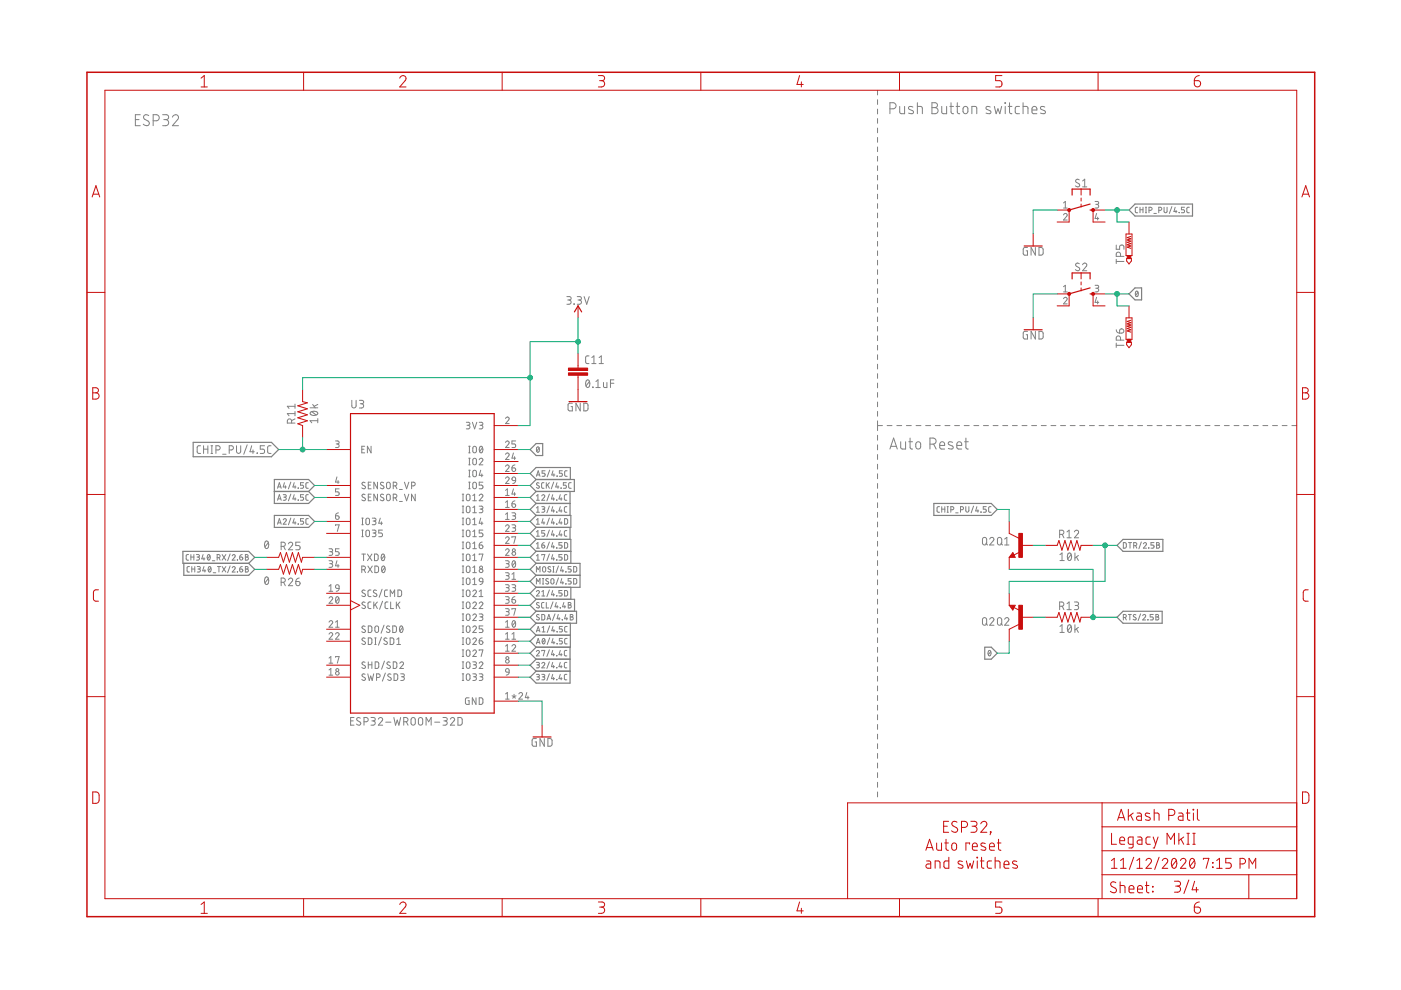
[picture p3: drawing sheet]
<svg xmlns="http://www.w3.org/2000/svg" width="297mm" height="210mm" viewBox="0 0 297 210" stroke-linecap="round" stroke-linejoin="round" font-family="sans-serif">
<g fill="none" stroke="#808080" stroke-width=".21">
<path d="M186.1 19.1v1M28.7 25.4h.8M29.7 24.3h-1v2.3h1M31.5 24.5a.58 .58 0 0 0-.8-.1 .58 .58 0 0 0 0 .9l.7 .4a.59 .59 0 0 1 .1 .9 .59 .59 0 0 1-.9-.1l-.2-.2M32.5 25.6h.6a.65 .65 0 0 0 .7-.6 .65 .65 0 0 0-.7-.7h-.6v2.3M34.5 24.3h.7a.52 .52 0 0 1 .6 .5 .52 .52 0 0 1-.6 .6h-.5M35.1 25.4a.65 .65 0 0 1 .7 .6 .65 .65 0 0 1-.7 .6h-.6M36.6 24.8a.64 .64 0 0 1 .9-.5 .64 .64 0 0 1 .2 1.1l-1.1 1.2h1.2M186.1 21.1v1M186.1 23.1v1.1M186.1 25.1v1M186.1 27.2v1"/>
<path d="M186.1 29.1v1.1M186.1 31.2v1M186.1 33.1v1.1M186.1 35.2v1M186.1 37.2v1M186.1 39.2v1M188.7 23.1h.6a.65 .65 0 0 0 .7-.7 .65 .65 0 0 0-.7-.6h-.6v2.3M190.8 22.6v1.3l.3 .2h.7v-1.5M193.5 22.7l-.7-.1-.2 .4 1 .6v.4l-.3 .1-.7-.1M194.5 22.6l.9 .1 .2 1.4M194.5 21.8v2.3M197.6 21.8h.6a.52 .52 0 0 1 .6 .5 .52 .52 0 0 1-.6 .5 .65 .65 0 0 1 .7 .7 .65 .65 0 0 1-.7 .6h-.6z"/>
<path d="M197.6 22.8h.6M199.7 22.6v1.3l.3 .2h.7v-1.5M201.4 22.6h.8M201.6 21.8v1.9l.2 .3 .4 .1M202.7 22.6h.8M203 21.8v2.1l.5 .2M204.3 22.7l.5-.1a.92 .92 0 0 1 .2 1.4l-.4 .1-.4-.3zM206.1 24.1v-1.5l.9 .1 .1 1.4M210 22.7l-.8-.1-.2 .4 1 .6v.4l-.2 .1-.7-.1M210.8 22.6l.4 1.5 .4-1 .4 1 .4-1.5M213.1 21.8l.1 .1zM213.1 22.6v1.5"/>
<path d="M213.8 22.6h.7M214 21.8l.1 2.1 .4 .2M216.2 22.6h-.7l-.3 .3 .2 1.1 .8 .1M216.9 22.6l.9 .1 .2 1.4M216.9 21.8v2.3M218.8 23.3h1a.54 .54 0 0 0-.3-.7 .54 .54 0 0 0-.7 .5l.1 .9 .9 .1M221.5 22.7l-.7-.1-.2 .4 1 .6v.4l-.3 .1-.7-.1M228.8 38.1a.42 .42 0 0 0-.6-.1 .42 .42 0 0 0-.1 .6l.6 .3a.4 .4 0 0 1 .1 .7 .4 .4 0 0 1-.6-.1l-.2-.1M229.5 38.4l.5-.4v1.6M229.5 39.6h.9M186.1 41.2v1M186.1 43.2v1"/>
<path d="M186.1 45.2v1M186.1 47.2v1M186.1 49.2v1M186.1 51.2v1M186.1 53.2v1M186.1 55.2v1M186.1 57.2v1M186.1 59.2v1M217.8 52.5h-.5l-.3 .2-.1 1 .3 .4h.6v-.9h-.2M219.5 52.5v1.6l-.9-1.6v1.6M220.3 52.5h.6l.2 .2v1.1l-.2 .3h-.6zM225.5 45.6a.38 .38 0 0 1 .5-.3 .38 .38 0 0 1 .1 .6l-.6 .8h.8"/>
<path d="M225.5 43l.4-.3v1.4M225.5 44.1h.8M228.8 55.9l-.2-.1a.38 .38 0 0 0-.5 .1 .38 .38 0 0 0 .1 .6l.5 .2a.4 .4 0 0 1 .1 .6 .4 .4 0 0 1-.6 0l-.2-.1M229.5 56.1a.44 .44 0 0 1 .7-.3 .44 .44 0 0 1 .1 .7l-.8 .9h.9M232.2 42.7h.6l.1 .2-.1 .4h-.5M232.5 45.3l-.3 1h.8M232.6 43.3a.39 .39 0 0 1 .4 .4 .39 .39 0 0 1-.4 .4h-.4M232.7 46v.7M236.7 52v.9h.7v-.6a.46 .46 0 0 1 .4-.3 .46 .46 0 0 1 .5 .3v.6M236.7 55.4h1.6M236.7 55v.9M237.6 54.4v-.5a.46 .46 0 0 0-.5-.5 .46 .46 0 0 0-.4 .5v.5h1.6"/>
<path d="M241.2 43.9l-.4 .1-.1 .2 .1 .8 .4 .1M241.7 43.9v1.2M241.7 44.5h.6M242.3 43.9v1.2M242.8 45.1h.3M242.8 43.9h.3M243 43.9v1.2M243.6 44.6l.6-.1v-.4l-.6-.2v1.2M244.6 45.3h.6M245.7 44.6l.6-.1v-.4l-.6-.2v1.2M246.8 43.9v1l.3 .2 .3-.2v-1M248.5 43.8l-.6 1.5"/>
<path d="M249.2 43.9l-.3 1h.6M249.3 44.6v.5M250 45.1h.1M251.1 43.9h-.6v.6h.4a.32 .32 0 0 1 .2 .3 .32 .32 0 0 1-.2 .3h-.4M252.2 43.9l-.4 .1-.2 .2 .1 .8 .5 .1M120.2 62.9h.5a.36 .36 0 0 1 .4 .3 .36 .36 0 0 1-.4 .4h-.3M120.6 63.6a.46 .46 0 0 1 .5 .5 .46 .46 0 0 1-.5 .4h-.4M121.7 64.4l.1 .1zM122.4 62.9h.5a.36 .36 0 0 1 .4 .3 .36 .36 0 0 1-.4 .4h-.3M122.8 63.6a.46 .46 0 0 1 .5 .5 .46 .46 0 0 1-.5 .4h-.4M123.8 62.9l.6 1.6 .5-1.6M124.9 75.5h-.5l-.2 .3v1.1l.2 .2h.5"/>
<path d="M125.5 77.1h.9M125.5 75.8l.4-.3v1.6M127 77.1h.9M127 75.8l.5-.3v1.6M186.1 61.2v1M186.1 63.2v1M186.1 65.2v1M186.1 67.2v1M186.1 69.2v1M186.1 71.2v1M186.1 73.2v1M186.1 75.2v1"/>
<path d="M186.1 77.2v1M186.1 79.2v1M217.8 70.3h-.6l-.2 .2-.1 1 .3 .4h.6v-.9h-.2M219.5 70.3v1.6l-.9-1.6v1.6M220.3 70.3h.6l.2 .2v1.1l-.2 .2-.6 .1zM225.5 63.3a.38 .38 0 0 1 .5-.2 .38 .38 0 0 1 .1 .5l-.6 .8h.8M225.5 60.8l.4-.3v1.4M225.5 61.9h.8M232.2 60.5h.6l.1 .2-.1 .4h-.5M232.5 63l-.3 1.1h.8M232.6 61.1a.39 .39 0 0 1 .4 .4 .39 .39 0 0 1-.4 .4h-.4M232.7 63.8v.6"/>
<path d="M236.7 69.9l.3 .6 .4 .1M236.7 72.7v1M236.7 73.2h1.6M237.5 69.8a.46 .46 0 0 1 .7 .2 .46 .46 0 0 1-.4 .6h-.4zM237.6 72.1v-.4a.46 .46 0 0 0-.5-.5 .46 .46 0 0 0-.4 .5v.4h1.6M240.9 61.8v-.1a.58 .58 0 0 1 .4 .6 .58 .58 0 0 1-.4 .6l-.2-.6zM241.3 62l-.5 .6M42.5 94.5h-.5l-.2 .4v1l.2 .2h.5M43.2 95.2h.9M43.2 94.5v1.6M44.1 94.5v1.6M44.7 96.1h.4"/>
<path d="M44.7 94.5h.4M44.9 94.5v1.6M45.8 95.4h.4a.44 .44 0 0 0 .5-.4 .44 .44 0 0 0-.5-.5h-.4v1.6M47.2 96.3h.7M48.6 95.4h.4a.44 .44 0 0 0 .5-.4 .44 .44 0 0 0-.5-.5h-.4v1.6M50.1 94.5v1.2a.44 .44 0 0 0 .5 .4 .44 .44 0 0 0 .4-.4v-1.2M52.4 94.3l-.7 2M53.4 94.5l-.4 1.3h.9M53.6 95.4v.7M54.5 96l.1 .1zM56.1 94.5h-.9v.7h.5a.46 .46 0 0 1 .4 .5 .46 .46 0 0 1-.4 .4h-.5M57.5 94.5h-.5l-.3 .4 .1 1 .3 .2h.4"/>
<path d="M61.8 89.7v-.4a.46 .46 0 0 0-.4-.5 .46 .46 0 0 0-.5 .5v.4h1.6M62.5 88.8l-.7 .4M62.5 87.7h-1.6l.4 .5M62.5 85.7v.9M62.5 87.2v1M62.5 86.1h-1.6l.4 .5M65.7 86.5h1.7M65.8 87.4a1.04 1.04 0 0 1 1.6 .2 .95 .95 0 0 1-1.7 0zM66.1 87.3l.9 .7M66.3 85.7l.5 .8M67.4 89.2h-1.7l.4 .4M67.4 88.8v.8"/>
<path d="M67.4 85.7l-.8 .4M71.1 93.5h.6l.2 .2-.2 .4h-.4M71.5 94.1a.38 .38 0 0 1 .4 .4 .38 .38 0 0 1-.4 .4h-.4M74.6 84.9v1.2a.46 .46 0 0 0 .4 .4 .46 .46 0 0 0 .5-.4v-1.2M76.2 84.9h.6a.36 .36 0 0 1 .3 .3 .36 .36 0 0 1-.3 .4h-.4M76.6 85.6a.46 .46 0 0 1 .5 .5 .46 .46 0 0 1-.5 .4h-.4M76.7 95.2h.5M77.3 94.6h-.6v1.4h.6M78.7 94.6v1.4l-.8-1.4v1.4M98.9 89.5l.6 .1 .1 .2-.1 .3-.5 .1M99.3 90.2a.38 .38 0 0 1 .4 .4 .38 .38 0 0 1-.4 .3h-.4M99.4 94.6h.3"/>
<path d="M99.4 96h.3M99.4 98.6h.3M99.4 97.2h.3M99.4 99.7h.3M99.5 94.6v1.4M99.5 97.2v1.4M99.5 99.7v1.4M100.2 89.5l.4 1.4 .5-1.4M100.4 97.3l.2-.1 .4 .2v.8a.38 .38 0 0 1-.4 .4 .38 .38 0 0 1-.4-.4zM100.4 94.7l.2-.1 .3 .1 .1 .9a.38 .38 0 0 1-.4 .4 .38 .38 0 0 1-.4-.4zM100.4 99.8h.5l.1 .9a.38 .38 0 0 1-.4 .4 .38 .38 0 0 1-.4-.4zM101.6 89.5l.6 .1 .2 .2-.2 .3-.4 .1"/>
<path d="M101.6 97.5a.38 .38 0 0 1 .5-.3 .38 .38 0 0 1 .2 .6l-.7 .8h.8M101.8 94.7l.1-.1a.74 .74 0 0 1 .5 .7 .74 .74 0 0 1-.4 .7 .87 .87 0 0 1-.2-1.3zM101.9 99.7l-.3 1.1h.8M102 90.2a.38 .38 0 0 1 .4 .4 .38 .38 0 0 1-.4 .3h-.4M102.3 94.9l-.6 .8M107.2 88.7a.38 .38 0 0 1 .5-.2 .38 .38 0 0 1 .1 .5l-.6 .8h.7M107.2 96.4a.38 .38 0 0 1 .5-.3 .38 .38 0 0 1 .1 .6l-.6 .7h.7M107.2 93.8a.38 .38 0 0 1 .5-.3 .38 .38 0 0 1 .1 .6l-.6 .8h.7M107.2 98.9a.38 .38 0 0 1 .5-.3 .38 .38 0 0 1 .1 .6l-.6 .8h.7M108.5 99.2h.5a.39 .39 0 0 1 .3 .4 .39 .39 0 0 1-.4 .4 .39 .39 0 0 1-.4-.4zM108.9 96l-.4 1.1h.8M109.1 96.8v.6"/>
<path d="M109.2 98.6l-.4 .1-.3 .5M109.3 93.5h-.8v.6h.5a.39 .39 0 0 1 .3 .4 .39 .39 0 0 1-.3 .4h-.5M113.9 94.8l.1-.1a.63 .63 0 0 1 .4 .6 .63 .63 0 0 1-.5 .6l-.2-.6zM114.3 95l-.5 .7M115.6 99.8h-.7v.5h.4a.34 .34 0 0 1 .3 .4 .34 .34 0 0 1-.3 .3h-.4M116.5 99.7l-.5 1.4M117.2 99.8l-.2 .9h.6M119.2 99.8h-.6v.5h.4a.34 .34 0 0 1 .2 .4 .34 .34 0 0 1-.2 .3h-.4M120.2 99.8h-.3l-.2 .3v.7l.5 .2M121.3 85.5h-.6l-.2 .2v1.3l.8 .1v-.9h-.2M123 85.5v1.6l-.9-1.6v1.6M123.8 85.5h.6l.3 .3v1l-.3 .3h-.6z"/>
<path d="M124.4 80.6l.2-.1a.97 .97 0 0 1 0 1.7 1 1 0 0 1-.2-1.6zM125 80.9l-.8 .9M125.7 82.1l.1 .1zM126.3 82.2h1M126.3 80.9l.5-.4v1.7M128 81.1v.9l.2 .2h.5v-1.1M129.4 81.3h.8M130.2 80.5h-.8v1.7M186.1 81.2v1M186.1 83.2v1M186.1 85.2v1M186.1 87.2v1"/>
<path d="M186.1 89.2v2.1M186.1 92.3v1M186.1 94.3v1.1M186.1 96.4v1M186.1 98.4v1.1M186.1 90.2h1M188.1 90.2h1M188.7 95.2l.8-2.3 .7 2.3M188.9 94.6h1.2M190.1 90.2h1.1M191 93.7v1.3l.3 .2h.7v-1.5M192.2 90.2h1"/>
<path d="M192.7 93.7h.8M193 92.9v2.1l.5 .2M194.2 90.2h1.1M194.3 93.9l.5-.2a.92 .92 0 0 1 .1 1.4l-.3 .1-.3-.2-.1-.3zM196.3 90.2h1M197.2 94.2h.6a.65 .65 0 0 0 .7-.7 .65 .65 0 0 0-.7-.6h-.6v2.3M198 94.2l.5 1M198.3 90.2h1M199.2 94.4h1.1a.55 .55 0 0 0-.4-.7 .55 .55 0 0 0-.7 .5l.2 .9 .9 .1M200.3 90.2h1.1M202 93.8l-.8-.1-.2 .4 1 .6v.4l-.2 .1-.7-.1M202.4 90.2h1"/>
<path d="M202.9 94.4h1a.55 .55 0 0 0-.4-.7 .55 .55 0 0 0-.6 .5l.1 .9 .9 .1M204.4 90.2h1.1M204.5 93.7h.8M204.8 92.9v2.1l.5 .2M206.5 90.2h1M208.5 90.2h1.1M210.6 90.2h1M212.6 90.2h1.1M214.7 90.2h1M216.7 90.2h1M218.7 90.2h1.1M220.8 90.2h1"/>
<path d="M222.8 90.2h1.1M224.9 90.2h1M226.9 90.2h1M228.9 90.2h1.1M231 90.2h1M233 90.2h1.1M235.1 90.2h1M237.1 90.2h1.1M239.2 90.2h1M241.2 90.2h1.1M243.2 90.2h1.1M245.3 90.2h1"/>
<path d="M247.3 90.2h1.1M249.4 90.2h1M251.4 90.2h1.1M253.5 90.2h1M255.5 90.2h1M257.6 90.2h1M259.6 90.2h1M261.6 90.2h1.1M263.7 90.2h1M265.7 90.2h1.1M267.8 90.2h1M269.8 90.2h1"/>
<path d="M271.8 90.2h1.1M273.9 90.2h1M40 117.6h-.4l-.1 .3v.8l.5 .1M40.5 118.1h.6M40.5 117.6v1.2M41.1 117.6v1.2M41.6 117.6h.4l.3 .2-.2 .3h-.3M42 118.1l.3 .3-.1 .2-.6 .2M43.1 117.6l-.3 .9h.6M43.2 118.2v.6M44.1 117.7l.1-.1a.6 .6 0 0 1 .4 .6 .6 .6 0 0 1-.4 .5l-.3-.5zM44.5 117.9l-.5 .6"/>
<path d="M45 118.9h.6M46 118.2l.6-.1v-.4l-.6-.1v1.2M46.4 118.2l.3 .6M47.1 117.6l.8 1.2M47.9 117.6l-.8 1.2M48.8 117.5l-.5 1.4M48.8 120l-.5 1.4M49.2 117.9a.32 .32 0 0 1 .5-.3 .32 .32 0 0 1 .1 .5l-.6 .7h.7M50.3 118.8h.1M50.8 118.1h.4a.33 .33 0 0 1 .3 .4 .33 .33 0 0 1-.4 .3 .33 .33 0 0 1-.3-.4zM51.4 117.6a.51 .51 0 0 0-.6 .5M52 117.6l.6 .1v.3l-.3 .1 .4 .3-.2 .3-.5 .1z"/>
<path d="M52 118.1h.3M56.3 114.8l.2-.1a.95 .95 0 0 1 0 1.6 1 1 0 0 1-.2-1.5zM56.9 115.1l-.7 .9M58.8 103.5l.4-1.2 .4 1.2M58.8 106.1l.4-1.2 .4 1.2M58.8 111.1l.4-1.1 .4 1.1M58.9 103.2h.6M58.9 105.8h.6M58.9 110.8h.6M59.6 115.8h.4a.44 .44 0 0 0 .5-.4 .44 .44 0 0 0-.5-.4h-.4v1.6M60 104.9h.5l.2 .2-.1 .3h-.4M60 110.2a.32 .32 0 0 1 .5-.2 .32 .32 0 0 1 .1 .5l-.6 .6h.7"/>
<path d="M60.1 115.8l.4 .8M60.3 102.3l-.3 1h.7M60.4 105.4l.2 .1 .1 .3-.2 .2-.5 .1M60.5 103v.5M61.2 115.3a.44 .44 0 0 1 .6-.3 .44 .44 0 0 1 .1 .7l-.7 .9h.9M61.7 102.2l-.5 1.5M61.7 104.8l-.5 1.4M61.7 109.8l-.5 1.5M62.4 102.3l-.3 1h.7M62.4 104.9l-.3 .9h.7M62.4 110l-.3 .9h.7M62.6 103v.5"/>
<path d="M62.6 105.5v.6M62.6 110.6v.5M63.2 103.5h.1M63.2 106h.1M63.2 111.1h.1M63.6 115h-.9v.7h.6a.45 .45 0 0 1 .3 .4 .45 .45 0 0 1-.3 .5h-.6M64.4 102.3h-.7v.6h.4a.33 .33 0 0 1 .3 .3 .33 .33 0 0 1-.3 .3h-.4M64.4 104.9h-.7v.5h.4a.33 .33 0 0 1 .3 .3 .33 .33 0 0 1-.3 .4h-.4M64.4 110h-.7v.5h.4a.33 .33 0 0 1 .3 .3 .33 .33 0 0 1-.3 .3h-.4M65.4 102.3l-.4 .1-.1 .2v.8l.5 .1M65.4 104.9h-.4l-.1 .3v.8l.5 .1M65.4 110h-.4l-.1 .2v.9h.5"/>
<path d="M69.8 118.9h.4l.3 .2-.1 .4h-.5M69.8 116.4h.6l.1 .2-.1 .3-.5 .1M70.1 119.5a.39 .39 0 0 1 .4 .4 .39 .39 0 0 1-.4 .4h-.3M70.1 117a.39 .39 0 0 1 .4 .4 .39 .39 0 0 1-.4 .4h-.3M71.1 109.4h.5a.39 .39 0 0 1 .3 .4 .39 .39 0 0 1-.4 .3 .39 .39 0 0 1-.4-.4zM71.1 111.4v-.1h.8l-.4 1.4M71.4 101.1l-.3 1.1h.8M71.4 118.9l-.3 1.1h.8M71.7 101.9v.6M71.7 119.7v.6M71.8 108.7l-.6 .3-.1 .4M71.9 103.7h-.8v.6h.5a.39 .39 0 0 1 .3 .4 .39 .39 0 0 1-.3 .4h-.5"/>
<path d="M71.9 116.4h-.8v.6h.5a.4 .4 0 0 1 .3 .4 .4 .4 0 0 1-.3 .4h-.5M76.7 111.3h.3M76.7 109.9h.3M76.7 113.8h.3M76.7 112.4h.3M76.7 117.5h.8M76.9 109.9v1.4M76.9 112.4v1.4M77.1 117.5v1.4M77.4 102.4l-.5-.1-.1 .3 .1 .2 .4 .3a.32 .32 0 0 1 .1 .4 .32 .32 0 0 1-.4 .1l-.3-.2M77.4 104.9l-.2-.1a.33 .33 0 0 0-.4 .1 .33 .33 0 0 0 .1 .5l.4 .2a.32 .32 0 0 1 .1 .4 .32 .32 0 0 1-.4 .2l-.3-.2M77.7 110h.5l.1 .9a.38 .38 0 0 1-.3 .4 .38 .38 0 0 1-.4-.4z"/>
<path d="M77.7 112.5h.5l.1 .9a.38 .38 0 0 1-.3 .4 .38 .38 0 0 1-.4-.4zM77.9 117.5l.9 1.4M78.1 102.8h.4M78.1 105.4h.4M78.7 102.2h-.6v1.4h.6M78.7 104.8h-.6v1.4h.6M78.8 117.5l-.9 1.4M78.9 109.9h.6l.2 .2-.2 .3-.4 .1M78.9 112.4h.6l.2 .2-.2 .4h-.4M79.3 110.5a.39 .39 0 0 1 .4 .4 .39 .39 0 0 1-.4 .4h-.4M79.3 113a.39 .39 0 0 1 .4 .4 .39 .39 0 0 1-.4 .4h-.4M79.4 117.5h.5l.2 .2 .1 .8-.3 .4h-.5z"/>
<path d="M80 102.2v1.4l-.7-1.4v1.4M80 104.8v1.4l-.7-1.4v1.4M80.6 109.9l-.3 1h.8M80.9 110.6v.7M81 117.6l.1-.1a.71 .71 0 0 1 .5 .7 .71 .71 0 0 1-.5 .7l-.3-.7zM81.1 112.4h-.8v.6h.5a.4 .4 0 0 1 .3 .4 .4 .4 0 0 1-.3 .4h-.5M81.3 102.4l-.4-.1-.2 .3 .6 .5a.35 .35 0 0 1 0 .5 .35 .35 0 0 1-.5-.1l-.2-.1M81.3 104.9l-.4-.1-.2 .3 .6 .5a.35 .35 0 0 1 0 .5 .35 .35 0 0 1-.5 0l-.2-.1M81.5 117.8l-.6 .8M82.1 102.3h.5l.1 1a.39 .39 0 0 1-.4 .3 .39 .39 0 0 1-.3-.3zM82.1 104.9h.5l.1 .9a.39 .39 0 0 1-.4 .4 .39 .39 0 0 1-.3-.4zM83.4 103h.4a.39 .39 0 0 0 .4-.4 .39 .39 0 0 0-.4-.4h-.4v1.4"/>
<path d="M83.4 105.6h.4a.39 .39 0 0 0 .4-.4 .39 .39 0 0 0-.4-.4h-.4v1.4M83.8 103l.4 .6M83.8 105.6l.4 .6M84.7 103.8h.6M84.7 106.3h.6M85.7 102.2l.5 1.4 .5-1.4M85.7 104.8l.5 1.4 .5-1.4M87.3 103h.4a.39 .39 0 0 0 .3-.4 .39 .39 0 0 0-.3-.4h-.4v1.4M88 104.8v1.4l-.8-1.4v1.4M98 106.2h.3M98 104.8h.3M98 111.3h.3"/>
<path d="M98 109.9h.3M98 113.8h.3M98 112.4h.3M98 108.7h.3M98 107.3h.3M98 116.3h.3M98 114.9h.3M98 118.9h.3M98 117.5h.3M98.2 104.8v1.4M98.2 107.3v1.4M98.2 109.9v1.4"/>
<path d="M98.2 112.4v1.4M98.2 114.9v1.4M98.2 117.5v1.4M99 110h.5l.2 .9a.39 .39 0 0 1-.4 .4 .39 .39 0 0 1-.4-.4zM99 104.9h.5l.2 .9a.39 .39 0 0 1-.4 .4 .39 .39 0 0 1-.4-.4zM99 107.4h.5l.2 .9a.39 .39 0 0 1-.4 .4 .39 .39 0 0 1-.4-.4zM99 112.5h.5l.2 .9a.39 .39 0 0 1-.4 .4 .39 .39 0 0 1-.4-.4zM99 115h.5l.2 1a.39 .39 0 0 1-.4 .3 .39 .39 0 0 1-.4-.3zM99 117.6h.5l.2 .9a.39 .39 0 0 1-.4 .4 .39 .39 0 0 1-.4-.4zM99.4 103.6h.3M99.4 102.2h.3M99.4 101.1h.3"/>
<path d="M99.5 102.2v1.4M100.2 106.2h.8M100.2 111.3h.8M100.2 113.8h.8M100.2 110.2l.4-.3v1.4M100.2 105.1l.4-.3v1.4M100.2 107.6l.4-.3v1.4M100.2 112.7l.4-.3v1.4M100.2 115.3l.4-.4v1.4M100.2 117.8l.4-.3v1.4M100.2 108.7h.8M100.2 116.3h.8"/>
<path d="M100.2 118.9h.8M100.4 102.3h.5l.1 1a.38 .38 0 0 1-.4 .3 .38 .38 0 0 1-.4-.3zM101.6 105.1a.38 .38 0 0 1 .5-.3 .38 .38 0 0 1 .2 .6l-.7 .8h.8M101.6 107.3h.6l.2 .2-.2 .4h-.4M101.6 115.5h.5a.4 .4 0 0 1 .3 .5 .4 .4 0 0 1-.4 .3 .4 .4 0 0 1-.4-.3zM101.6 117.6v-.1h.8l-.4 1.4M101.9 109.9l-.3 1h.8M102 107.9a.39 .39 0 0 1 .4 .4 .39 .39 0 0 1-.4 .4h-.4M102.2 100.5v.6M102.2 110.6v.7M102.2 114.9l-.3 .2-.3 .4M102.4 112.4h-.8v.6h.5a.4 .4 0 0 1 .3 .4 .4 .4 0 0 1-.3 .4h-.5"/>
<path d="M102.4 102.2h-.8v.6h.5a.4 .4 0 0 1 .3 .4 .4 .4 0 0 1-.3 .4h-.5M107.2 111.6a.38 .38 0 0 1 .5-.3 .38 .38 0 0 1 .1 .6l-.6 .8h.7M107.2 114.1a.38 .38 0 0 1 .5-.3 .38 .38 0 0 1 .1 .6l-.6 .8h.7M107.2 116.7a.38 .38 0 0 1 .5-.3 .38 .38 0 0 1 .1 .6l-.6 .8h.7M107.2 101.4a.38 .38 0 0 1 .5-.2 .38 .38 0 0 1 .1 .5l-.6 .8h.7M107.2 118.9h.5l.2 .2-.1 .4h-.5M107.2 104l.4-.3v1.4M107.2 106.5l.4-.3v1.4M107.2 109.1l.4-.4v1.4M107.2 105.1h.7M107.2 110.1h.7M107.2 107.6h.7"/>
<path d="M107.6 119.5a.39 .39 0 0 1 .4 .4 .39 .39 0 0 1-.4 .4h-.4M108.5 108.7l.7 .1 .1 .2-.1 .3-.5 .1M108.5 106.8h.5a.39 .39 0 0 1 .3 .5 .39 .39 0 0 1-.4 .3 .39 .39 0 0 1-.4-.4zM108.5 111.3h.7l.1 .2-.1 .4h-.5M108.5 114v-.2h.8l-.4 1.4M108.7 101.2l.2-.1 .3 .1 .1 .7-.7-.1-.1-.3zM108.7 119l.2-.1a.83 .83 0 0 1 0 1.4 .88 .88 0 0 1-.2-1.3zM108.9 103.7l-.4 1.1h.8M108.9 109.4a.38 .38 0 0 1 .4 .3 .38 .38 0 0 1-.4 .4h-.4M108.9 111.9a.38 .38 0 0 1 .4 .4 .38 .38 0 0 1-.4 .4h-.4M109.1 104.4v.7M109.2 106.2l-.4 .1-.3 .5"/>
<path d="M109.2 119.2l-.6 .8M109.3 101.9l-.2 .5-.4 .1M113.7 108.6h.7M113.7 116.2h.7M113.7 106.1h.7M113.7 111.1h.7M113.7 101l.4-1.2 .4 1.2M113.7 105.2l.3-.3v1.2M113.7 107.7l.3-.3v1.2M113.7 110.2l.3-.2v1.1M113.7 112.8l.3-.3v1.2M113.7 115.3l.3-.3v1.2"/>
<path d="M113.7 117.9l.3-.3v1.2M113.7 113.7h.7M113.7 118.8h.7M113.8 100.7h.6M114.3 102.4h-.4l-.2 .2 .5 .4a.29 .29 0 0 1 .1 .5 .29 .29 0 0 1-.5-.1h-.1M114.9 105.2a.32 .32 0 0 1 .4-.3 .32 .32 0 0 1 .1 .5l-.5 .7h.6M114.9 107.4h.4l.2 .2-.1 .3h-.4M114.9 115.6h.4a.32 .32 0 0 1 .2 .3 .32 .32 0 0 1-.3 .3 .32 .32 0 0 1-.3-.3zM114.9 117.7v-.1h.6l-.3 1.2M115.1 110l-.2 .9h.6M115.2 107.9l.2 .2 .1 .3-.2 .2h-.4M115.3 110.6v.5"/>
<path d="M115.3 102.3l-.3 .1-.2 .2 .1 .8 .4 .1M115.4 115l-.4 .2-.1 .4M115.5 112.5h-.6v.5h.4a.34 .34 0 0 1 .2 .4 .34 .34 0 0 1-.2 .3h-.4M115.8 102.3v1.2M116.1 102.8l.4 .7M116.5 102.3l-.7 .8M116.5 104.8l-.5 1.4M116.5 107.3l-.5 1.4M116.5 109.8l-.5 1.5M116.5 112.4l-.5 1.4M116.5 114.9l-.5 1.5M116.5 117.5l-.5 1.4"/>
<path d="M117.2 107.4l-.3 .9h.7M117.2 104.9l-.3 .9h.7M117.2 110l-.3 .9h.7M117.2 112.5l-.3 .9h.7M117.2 115l-.3 1h.7M117.2 117.6l-.3 .9h.7M117.4 105.5v.6M117.4 108.1v.5M117.4 110.6v.5M117.4 113.2v.5M117.4 115.7v.5M117.4 118.2v.6"/>
<path d="M117.4 102.2l-.5 1.5M117.4 100.5v.5M118 108.6h.1M118 116.1l.1 .1zM118 106.1h.1M118 111.1h.1M118 113.6l.1 .1zM118 118.7l.1 .1zM118.1 102.3l-.3 1h.7M118.1 101h.1M118.3 103v.5M118.4 120l-.5 1.4"/>
<path d="M118.8 107.4l-.3 .9h.7M118.8 104.9l-.3 .9h.7M118.8 110l-.3 .9h.7M118.8 112.5l-.3 .9h.7M118.9 103.5h.1M119 105.5v.6M119 108.1v.5M119 110.6v.5M119 113.2v.5M119.2 115h-.7v.6h.4a.34 .34 0 0 1 .3 .3 .34 .34 0 0 1-.3 .3h-.4M119.2 117.6h-.7v.5h.4a.34 .34 0 0 1 .3 .3 .34 .34 0 0 1-.3 .4h-.4M119.7 110h.3l.3 .2v.7l-.3 .2h-.3z"/>
<path d="M119.7 115h.3l.3 .3v.7l-.3 .2h-.3zM119.7 117.6h.4l.2 .2v.8l-.3 .2h-.3zM120.1 102.3h-.7v.6h.4a.34 .34 0 0 1 .3 .3 .34 .34 0 0 1-.3 .3h-.4M120.2 104.9h-.4l-.1 .3v.7l.5 .2M120.2 107.4h-.4l-.1 .3v.7l.5 .2M120.2 112.5h-.4l-.1 .3v.7l.5 .2M121.1 102.3l-.4 .1-.1 .2v.8l.5 .1M186.1 100.5v1M186.1 102.5v1M186.1 104.5v1.1M186.1 106.6v1M186.1 108.6v1.1"/>
<path d="M186.1 110.7v1M186.1 112.7v1.1M186.1 114.8v1M186.1 116.8v1.1M186.1 118.9v1M199.2 107.4l-.4 .1-.1 .2v.7l.5 .2M199.7 107.4v1.2M199.7 107.9h.6M200.3 107.4v1.2M200.8 108.6h.3M200.8 107.4h.3M200.9 107.4v1.2"/>
<path d="M201.6 108.1h.5l.1-.3v-.3l-.6-.1v1.2M202.6 108.7h.5M203.6 108.1h.5l.2-.3-.1-.3-.6-.1v1.2M204.8 107.4v.9l.2 .3 .4-.2v-1M206.4 107.3l-.5 1.4M207.1 107.4l-.2 .9h.6M207.3 108.1v.5M208 108.6h.1M208.4 114.1l.3-.2 .4 .2 .1 1a.44 .44 0 0 1-.5 .4 .44 .44 0 0 1-.4-.4zM209 115.2l.4 .3M209.1 107.4h-.6v.5h.4a.34 .34 0 0 1 .2 .4 .34 .34 0 0 1-.2 .3h-.4M209.8 114.3a.44 .44 0 0 1 .7-.4 .44 .44 0 0 1 .1 .8l-.8 .8h.9"/>
<path d="M210.1 107.4l-.4 .1-.1 .2v.7l.5 .2M211.6 114.1l.3-.2 .3 .2 .2 1a.46 .46 0 0 1-.5 .4 .46 .46 0 0 1-.4-.4zM212.2 115.2l.4 .3M213 115.5h.9M213 114.3l.5-.4v1.6M224.7 113.3h.4a.44 .44 0 0 0 .5-.4 .44 .44 0 0 0-.5-.5h-.4v1.6M224.7 117.6l.5-.4v1.7M224.7 118.9h.9M225.2 113.3l.4 .7M226.2 112.8l.5-.4v1.6M226.2 114h.9M226.5 117.3l.2-.1a.93 .93 0 0 1 0 1.7 1.02 1.02 0 0 1-.2-1.6z"/>
<path d="M227.1 117.6l-.7 .9M227.8 112.8a.44 .44 0 0 1 .6-.4 .44 .44 0 0 1 .2 .7l-.8 .9h.9M227.9 117.2v1.7M228.2 118.1l.4 .8M228.6 117.8l-.7 .5M238.2 115l.6 .3v.7l-.3 .2h-.3zM239.3 115h.6M239.6 115v1.2M240.4 115.7l.6-.1v-.4l-.6-.2v1.2M240.8 115.7l.2 .5M242 114.9l-.5 1.5M242.4 115.3a.32 .32 0 0 1 .5-.2 .32 .32 0 0 1 .1 .5l-.6 .6h.7"/>
<path d="M243.6 116.1h.1M244.7 115h-.7v.6h.4a.34 .34 0 0 1 .3 .3 .34 .34 0 0 1-.3 .3h-.4M245.2 115h.4l.2 .3-.2 .3 .3 .2-.2 .4h-.5zM245.2 115.6h.4M40.2 120.1l-.4 .1-.1 .2v.8l.5 .1M40.7 120.6h.6M40.7 120.1v1.2M41.3 120.1v1.2M41.8 120.1h.5l.2 .2-.2 .3h-.3M42.2 120.6l.3 .3-.1 .3-.6 .1M43.2 120.1l-.2 .9h.6M43.4 120.8v.5"/>
<path d="M44.3 120.2v-.1a.6 .6 0 0 1 .5 .6 .6 .6 0 0 1-.5 .6l-.2-.6zM44.7 120.4l-.5 .6M45.2 121.4h.5M46.1 120.1h.7M46.4 120.1v1.2M47.1 120.1l.8 1.2M47.9 120.1l-.8 1.2M49.2 120.4a.32 .32 0 0 1 .5-.3 .32 .32 0 0 1 .1 .5l-.6 .7h.7M50.3 121.3h.1M50.8 120.6h.4a.33 .33 0 0 1 .3 .4 .33 .33 0 0 1-.4 .3 .33 .33 0 0 1-.3-.3zM51.4 120.1a.51 .51 0 0 0-.6 .5M52 120.1l.6 .1v.3l-.3 .1 .4 .3-.2 .4h-.5z"/>
<path d="M52 120.6h.3M56.3 122.4l.2-.1a.97 .97 0 0 1 0 1.6 1 1 0 0 1-.2-1.5zM56.9 122.7l-.7 .9M59.6 123.5h.4a.46 .46 0 0 0 .5-.5 .46 .46 0 0 0-.5-.4h-.4v1.6M60.1 123.5l.4 .7M61.2 122.9a.44 .44 0 0 1 .6-.3 .44 .44 0 0 1 .1 .7l-.7 .9h.9M62.7 123.3h.6a.45 .45 0 0 1 .3 .5 .45 .45 0 0 1-.5 .4 .45 .45 0 0 1-.4-.5zM63.4 122.6l-.4 .1-.3 .6M69.8 126.8a.38 .38 0 0 1 .5-.3 .38 .38 0 0 1 .1 .6l-.6 .8h.7M69.8 131.9a.38 .38 0 0 1 .5-.3 .38 .38 0 0 1 .1 .6l-.6 .8h.7M69.8 134.5a.38 .38 0 0 1 .5-.4 .38 .38 0 0 1 .1 .6l-.6 .8h.7M69.8 125.4h.7"/>
<path d="M69.8 139.5l.3-.3v1.4M69.8 124.3l.3-.3v1.4M71.1 134.5a.38 .38 0 0 1 .6-.4 .38 .38 0 0 1 .1 .6l-.7 .8h.8M71.1 139.4v-.2h.8l-.4 1.4M71.1 133h.8M71.1 131.9l.4-.3v1.4M71.2 124.1h.6l.1 .7-.7-.1zM71.3 126.6l.2-.1a.83 .83 0 0 1 0 1.4 .88 .88 0 0 1-.2-1.3zM71.8 126.8l-.6 .8M71.9 124.8l-.1 .3-.5 .3M76.7 120.8h.4a.39 .39 0 0 0 .4-.4 .39 .39 0 0 0-.4-.4h-.4v1.4M77.2 120.8l.3 .6"/>
<path d="M77.4 125.2l-.5-.1-.1 .3v.2l.5 .3a.38 .38 0 0 1 0 .6 .38 .38 0 0 1-.6-.2M77.4 127.7h-.5l-.1 .2v.2l.5 .3a.38 .38 0 0 1 0 .6 .38 .38 0 0 1-.6-.2M77.4 132.8l-.5-.1-.1 .3v.2l.5 .3a.38 .38 0 0 1 0 .6 .38 .38 0 0 1-.6-.2M77.4 135.4l-.5-.1-.1 .3v.2l.5 .3a.35 .35 0 0 1 .1 .5 .35 .35 0 0 1-.6-.1h-.1M78 120l.9 1.4M78.1 132.7h.5l.2 .2v1l-.2 .2h-.5zM78.1 135.3h.5l.2 .2v.9l-.2 .2-.5 .1zM78.7 125.1h-.5l-.2 .3v.9l.2 .2h.5M78.7 127.6l-.5 .1-.2 .2v.9l.2 .2h.5M78.9 120l-.9 1.4M79.2 127.6v1.4M79.5 136.7h.3"/>
<path d="M79.5 135.3h.3M79.5 120h.5l.2 .2 .1 .8-.3 .4h-.5zM79.5 128.2l.5 .8M79.6 132.8h.6l.1 .9a.39 .39 0 0 1-.4 .4 .39 .39 0 0 1-.4-.4zM79.6 135.3v1.4M79.8 125.2a.35 .35 0 0 0-.5-.1 .35 .35 0 0 0 0 .6l.5 .2a.39 .39 0 0 1-.1 .6 .39 .39 0 0 1-.6-.2M80 127.6l-.8 .9M80.9 135.1l-.7 1.7M81 124.9l-.6 1.7M81.1 120.1l.1-.1a.71 .71 0 0 1 .5 .7 .71 .71 0 0 1-.5 .7l-.3-.7zM81.1 127.5l-.6 1.7M81.4 132.5l-.6 1.8"/>
<path d="M81.6 120.3l-.6 .8M82.1 135.4l-.5-.1-.2 .3 .1 .2 .5 .3a.35 .35 0 0 1 0 .5 .35 .35 0 0 1-.5-.1h-.1M82.2 125.1h-.5l-.2 .3 .1 .9 .1 .2h.5M82.3 127.6l-.5 .1-.2 .2 .1 .9 .1 .2h.5M82.6 132.8l-.5-.1-.1 .3v.2l.5 .3a.38 .38 0 0 1 0 .6 .38 .38 0 0 1-.6-.2M82.7 135.3h.6l.2 .2v.9l-.2 .2-.6 .1zM82.7 126.5v-1.4l.5 .8 .5-.8v1.4M82.8 127.6v1.4h.6M83.3 132.7h.5l.2 .2v1l-.2 .2h-.5zM84 127.6v1.4M84.1 136.7h.8M84.1 135.6l.4-.3v1.4"/>
<path d="M84.3 128.2l.5 .8M84.4 125.1h.5l.2 .2 .1 .8-.3 .3-.5 .1zM84.8 127.6l-.8 .9M84.9 132.8l.1-.1a.71 .71 0 0 1 .5 .7 .71 .71 0 0 1-.5 .7l-.3-.7zM85.4 133l-.6 .8M98 134.1h.3M98 127.6h.3M98 132.7h.3M98 136.7h.3M98 135.3h.3M98 139.2h.3M98 137.8h.3"/>
<path d="M98 121.4h.3M98 120h.3M98 124h.3M98 122.6h.3M98 126.5h.3M98 125.1h.3M98 129h.3M98 131.6h.3M98 130.2h.3M98.2 120v1.4M98.2 122.6v1.4M98.2 125.1v1.4"/>
<path d="M98.2 127.6v1.4M98.2 130.2v1.4M98.2 132.7v1.4M98.2 135.3v1.4M98.2 137.8v1.4M99 132.8h.5l.2 .9a.39 .39 0 0 1-.4 .4 .39 .39 0 0 1-.4-.4zM99 135.4h.5l.2 .8a.39 .39 0 0 1-.4 .5 .39 .39 0 0 1-.4-.5zM99 137.9h.5l.2 .9a.39 .39 0 0 1-.4 .4 .39 .39 0 0 1-.4-.4zM99 120.1h.5l.2 .9a.39 .39 0 0 1-.4 .4 .39 .39 0 0 1-.4-.4zM99 122.7h.5l.2 .9a.39 .39 0 0 1-.4 .4 .39 .39 0 0 1-.4-.4zM99 125.2h.5l.2 .9a.39 .39 0 0 1-.4 .4 .39 .39 0 0 1-.4-.4zM99 127.7h.5l.2 .9a.39 .39 0 0 1-.4 .4 .39 .39 0 0 1-.4-.4z"/>
<path d="M99 130.3h.5l.2 .9a.39 .39 0 0 1-.4 .4 .39 .39 0 0 1-.4-.4zM100.2 133a.38 .38 0 0 1 .6-.3 .38 .38 0 0 1 .1 .6l-.7 .8h.8M100.2 135.6a.38 .38 0 0 1 .6-.3 .38 .38 0 0 1 .1 .6l-.7 .8h.8M100.2 138.1a.38 .38 0 0 1 .6-.3 .38 .38 0 0 1 .1 .6l-.7 .8h.8M100.2 125.4a.38 .38 0 0 1 .6-.3 .38 .38 0 0 1 .1 .6l-.7 .8h.8M100.2 127.9a.38 .38 0 0 1 .6-.2 .38 .38 0 0 1 .1 .5l-.7 .8h.8M100.2 130.5a.38 .38 0 0 1 .6-.3 .38 .38 0 0 1 .1 .6l-.7 .8h.8M100.2 120.3l.4-.3v1.4M100.2 122.9l.4-.3v1.4M100.2 121.4h.8M100.2 124h.8M101.6 135.9h.5a.39 .39 0 0 1 .3 .4 .39 .39 0 0 1-.4 .3 .39 .39 0 0 1-.4-.4z"/>
<path d="M101.6 127.9a.38 .38 0 0 1 .5-.3 .38 .38 0 0 1 .2 .6l-.7 .8h.8M101.6 130.2h.6l.2 .2-.2 .4h-.4M101.6 137.9v-.1h.8l-.4 1.4M101.6 126.5h.8M101.6 125.4l.4-.3v1.4M101.7 122.7h.6l.1 .6-.7-.1-.1-.3zM102 130.8a.39 .39 0 0 1 .4 .4 .39 .39 0 0 1-.4 .4h-.4M102.2 135.3l-.3 .1-.3 .5M102.4 132.7h-.8v.6h.5a.4 .4 0 0 1 .3 .4 .4 .4 0 0 1-.3 .4h-.5M102.4 123.3l-.3 .5-.3 .2M107.2 121.4h.5l.2 .3-.1 .3h-.5M107.2 124h.6l.1 .2-.1 .4h-.5"/>
<path d="M107.2 126.5h.6l.1 .2-.1 .4h-.5M107.2 129.1h.6l.1 .2-.1 .3-.5 .1M107.2 131.9l.4-.3v1.4M107.2 134.5l.4-.4v1.4M107.2 137l.4-.3v1.4M107.2 133h.7M107.2 135.5h.7M107.2 138.1h.7M107.6 122a.39 .39 0 0 1 .4 .4 .39 .39 0 0 1-.4 .4h-.4M107.6 124.6a.39 .39 0 0 1 .4 .4 .39 .39 0 0 1-.4 .4h-.4M107.6 127.1a.39 .39 0 0 1 .4 .4 .39 .39 0 0 1-.4 .4h-.4M107.6 129.7a.39 .39 0 0 1 .4 .4 .39 .39 0 0 1-.4 .4h-.4"/>
<path d="M108.5 137a.39 .39 0 0 1 .6-.3 .39 .39 0 0 1 .1 .6l-.7 .8h.8M108.5 124h.7l.1 .2-.1 .4h-.5M108.5 127.1h.5a.4 .4 0 0 1 .3 .5 .4 .4 0 0 1-.4 .3 .4 .4 0 0 1-.4-.4zM108.5 135.5h.8M108.5 134.5l.4-.4v1.4M108.5 121.8l.4-.4v1.4M108.5 129.2v-.1h.8l-.4 1.4M108.5 122.8h.8M108.7 131.7l.2-.1a.83 .83 0 0 1 0 1.4 .88 .88 0 0 1-.2-1.3zM108.9 124.6a.39 .39 0 0 1 .4 .4 .39 .39 0 0 1-.4 .4h-.4M109.2 126.5l-.4 .1-.3 .5M109.2 131.9l-.6 .8"/>
<path d="M113.7 125.5a.32 .32 0 0 1 .5-.3 .32 .32 0 0 1 .1 .5l-.6 .7h.7M113.7 138.2a.32 .32 0 0 1 .5-.3 .32 .32 0 0 1 .1 .5l-.6 .7h.7M113.7 121.3v-1.2l.4 .7 .4-.7v1.2M113.7 123.8v-1.1l.4 .6 .4-.6v1.1M113.7 134l.4-1.2 .4 1.2M113.7 136.5l.4-1.1 .4 1.1M113.8 133.7h.6M113.8 136.2h.6M114.3 127.8l-.3-.1-.3 .3 .6 .5a.33 .33 0 0 1-.2 .4 .33 .33 0 0 1-.4-.1M114.3 130.4l-.3-.1-.3 .2 .6 .6a.33 .33 0 0 1-.2 .4 .33 .33 0 0 1-.4-.2M114.9 130.3h.4l.2 .2v.8l-.2 .1h-.4zM114.9 138v-.1h.6l-.3 1.2"/>
<path d="M114.9 126.4h.6M114.9 125.5l.3-.3v1.2M114.9 133.1l.4-.3v1.2M114.9 134h.7M115 123.8h.3M115 122.7h.3M115.1 135.4h.1a.59 .59 0 0 1 .4 .5 .59 .59 0 0 1-.4 .6l-.3-.5zM115.1 122.7v1.1M115.2 120.2l.2-.1 .3 .4v.6l-.3 .2-.2-.1-.2-.2zM115.3 127.7l-.3 .1-.2 .2 .1 .8 .4 .1M115.5 135.6l-.5 .7M115.8 127.7v1.2h.5"/>
<path d="M116 131.4l.4-1.1 .4 1.1M116.1 131.2h.6M116.3 122.8l-.5-.1-.1 .2 .5 .4a.32 .32 0 0 1 0 .6 .32 .32 0 0 1-.5-.2M116.5 125.1l-.5 1.4M116.5 137.8l-.5 1.4M116.5 132.7l-.5 1.4M116.5 135.2l-.5 1.5M116.7 120.2l-.3-.1-.2 .3 .5 .4a.32 .32 0 0 1-.1 .5 .32 .32 0 0 1-.5-.2M116.8 122.9l.3-.2 .3 .2 .1 .6-.3 .3-.4-.1zM117.2 125.2l-.3 .9h.7M117.2 137.9l-.3 .9h.7M117.2 121.3h.3"/>
<path d="M117.2 120.1h.3M117.2 127.6l-.5 1.5M117.2 132.8l-.2 .9h.6M117.2 135.4l-.2 .9h.6M117.3 120.1v1.2M117.4 125.9v.5M117.4 138.6v.5M117.4 133.5v.5M117.4 136v.5M117.7 130.2l-.6 1.4M117.9 127.7l-.2 1h.6M118.1 126.3h.1"/>
<path d="M118.1 139h.1M118.1 133.9h.1M118.1 136.5h.1M118.1 128.4v.5M118.4 130.3l-.3 .9h.6M118.4 122.5l-.5 1.5M118.6 130.9v.5M118.8 128.9h.1M118.8 137.9l-.3 .9h.7M119 138.6v.5M119.1 120.1l-.2 .9h.6M119.1 122.7l-.2 .9h.6"/>
<path d="M119.2 125.2h-.7v.5h.4a.32 .32 0 0 1 .3 .3 .32 .32 0 0 1-.3 .4h-.4M119.2 131.4h.1M119.2 132.8h-.6v.5h.4a.32 .32 0 0 1 .2 .4 .32 .32 0 0 1-.2 .3h-.4M119.2 135.4h-.6v.5h.4a.32 .32 0 0 1 .2 .3 .32 .32 0 0 1-.2 .3h-.4M119.3 120.8v.5M119.3 123.3v.5M119.5 127.7l-.2 1h.6M119.7 125.2h.4l.2 .2v.8l-.2 .1-.4 .1zM119.7 128.4v.5M120 121.3h.1M120 123.8h.1M120 130.3l-.3 .9h.7"/>
<path d="M120.2 130.9v.5M120.2 137.9h-.4l-.1 .3v.7l.5 .2M120.2 132.8l-.4 .1-.1 .2v.7l.5 .2M120.2 135.4h-.4l-.1 .2v.8l.5 .1M120.5 127.7l.5 .1v.4l-.2 .1 .3 .2-.2 .4h-.4zM120.5 128.3h.3M120.9 130.3l.5 .1v.3l-.2 .1 .3 .3-.1 .3h-.5zM120.9 130.8h.3M121.1 120.1h-.6v.5h.3a.32 .32 0 0 1 .3 .4 .32 .32 0 0 1-.3 .3h-.3M121.1 122.7h-.6v.5h.3a.32 .32 0 0 1 .3 .3 .32 .32 0 0 1-.3 .3h-.3M121.6 120.1h.5l.2 .2v.8l-.2 .2h-.5zM121.6 122.7h.5l.2 .2v.7l-.2 .2h-.5z"/>
<path d="M186.1 120.9v1M186.1 122.9v1.1M186.1 125v1M186.1 127v1.1M186.1 129.1v1M186.1 131.1v1.1M186.1 133.2v1M186.1 135.2v1M186.1 137.2v1.1M186.1 139.3v1M208.4 131.1l.3-.2 .4 .2 .1 1a.44 .44 0 0 1-.5 .5 .44 .44 0 0 1-.4-.5zM209 132.2l.4 .4"/>
<path d="M209.6 138l.1-.1a.58 .58 0 0 1 .4 .6 .58 .58 0 0 1-.4 .5l-.2-.5zM209.8 131.3a.44 .44 0 0 1 .6-.3 .44 .44 0 0 1 .2 .7l-.8 .9h.9M210.1 138.2l-.6 .6M211.6 131.1l.3-.2 .3 .2 .2 1a.46 .46 0 0 1-.5 .5 .46 .46 0 0 1-.4-.5zM212.2 132.2l.4 .4M213 131.3a.44 .44 0 0 1 .6-.3 .44 .44 0 0 1 .2 .7l-.8 .9h.9M224.7 128.5h.4a.46 .46 0 0 0 .5-.4 .46 .46 0 0 0-.5-.5h-.4v1.7M224.7 132.8l.5-.3v1.6M224.7 134.1h.9M225.2 128.5l.4 .8M226.2 128l.5-.4v1.7M226.2 129.3h.9"/>
<path d="M226.5 132.6l.2-.1a.95 .95 0 0 1 0 1.6 1.04 1.04 0 0 1-.2-1.5zM227.1 132.8l-.7 .9M227.8 127.6h.5a.37 .37 0 0 1 .4 .4 .37 .37 0 0 1-.4 .4h-.3M227.9 132.5v1.6M228.2 133.3l.4 .8M228.2 128.4a.44 .44 0 0 1 .5 .4 .44 .44 0 0 1-.5 .5h-.4M228.6 133l-.7 .6M238.2 130.9l.5-.1v-.4l-.5-.1v1.1M238.5 130.9l.3 .5M239.2 130.3h.7M239.5 130.3v1.1M240.8 130.4l-.4-.1-.1 .2 .5 .5a.32 .32 0 0 1-.1 .5 .32 .32 0 0 1-.5-.2"/>
<path d="M241.8 130.2l-.5 1.4M242.3 130.5a.32 .32 0 0 1 .4-.2 .32 .32 0 0 1 .1 .5l-.5 .6h.6M243.4 131.4h.1M244.5 130.3h-.6v.5h.4a.32 .32 0 0 1 .2 .3 .32 .32 0 0 1-.2 .3h-.4M245.1 130.3l.5 .1v.3l-.2 .1 .3 .3-.2 .3h-.4zM245.1 130.8h.3M69.8 142l.3-.2v1.4M69.8 140.6h.7M69.8 143.2h.7M74.3 152.8h.6M75.1 152.1h-.8v1.7h.8M76.4 152.3l-.4-.2-.4 .4 .1 .2 .6 .4a.38 .38 0 0 1 .1 .5 .38 .38 0 0 1-.5 .1l-.3-.2"/>
<path d="M77.2 153h.4a.46 .46 0 0 0 .5-.4 .46 .46 0 0 0-.5-.5h-.4v1.7M77.4 140.4h-.5l-.1 .2v.2l.5 .3a.35 .35 0 0 1 .1 .6 .35 .35 0 0 1-.6-.1l-.1-.1M77.4 143l-.5-.1-.1 .3v.2l.5 .3a.35 .35 0 0 1 .1 .5 .35 .35 0 0 1-.6 0l-.1-.1M78 142.9l.3 1.4 .3-1 .3 1 .3-1.4M78.1 140.3v1.4M78.1 140.9h.7M78.7 152.1h.5a.36 .36 0 0 1 .4 .4 .36 .36 0 0 1-.4 .3h-.4M78.8 140.3v1.4M79.1 152.8a.46 .46 0 0 1 .5 .5 .46 .46 0 0 1-.5 .5h-.4M79.5 140.3l.6 .1 .2 .2v.9l-.2 .2h-.6zM79.8 143.6h.4a.38 .38 0 0 0 .4-.3 .38 .38 0 0 0-.4-.4h-.4v1.4M80.2 152.5a.44 .44 0 0 1 .6-.3 .44 .44 0 0 1 .2 .6l-.8 1h.9"/>
<path d="M81.5 140.2l-.6 1.7M81.7 142.7l-.6 1.7M81.8 153.1h1.1M82.7 140.4a.35 .35 0 0 0-.5 0 .35 .35 0 0 0 0 .5l.4 .2a.35 .35 0 0 1 .1 .6 .35 .35 0 0 1-.6-.1l-.1-.1M82.9 143l-.5-.1-.2 .3 .6 .5a.35 .35 0 0 1 0 .5 .35 .35 0 0 1-.5 0l-.1-.1M83.4 140.3l.5 .1 .2 .2v.9l-.2 .2h-.5zM83.5 152.1l.4 1.7 .3-1.1 .4 1.1 .3-1.7M83.5 142.9h.6l.2 .2v.9l-.2 .2-.6 .1zM84.8 140.6a.39 .39 0 0 1 .5-.3 .39 .39 0 0 1 .1 .6l-.6 .8h.8M85 142.9h.6l.1 .2-.1 .3-.5 .1M85.3 143.5a.39 .39 0 0 1 .4 .4 .39 .39 0 0 1-.4 .4h-.3M85.6 153h.4a.46 .46 0 0 0 .5-.4 .46 .46 0 0 0-.5-.5h-.4v1.7"/>
<path d="M86.1 153l.4 .8M87.3 152.3l.3-.2 .3 .2 .2 1a.46 .46 0 0 1-.5 .5 .46 .46 0 0 1-.5-.5zM88.8 152.3l.4-.2 .3 .2 .1 1a.46 .46 0 0 1-.4 .5 .46 .46 0 0 1-.5-.5zM90.3 153.8v-1.7l.6 .9 .5-.9v1.7M92.2 153.1h1M93.9 152.1h.6a.36 .36 0 0 1 .3 .4 .36 .36 0 0 1-.3 .3h-.4M94.4 152.8a.46 .46 0 0 1 .4 .5 .46 .46 0 0 1-.4 .5h-.5M95.5 152.5a.44 .44 0 0 1 .6-.3 .44 .44 0 0 1 .1 .6l-.7 1h.9M97.1 152.1l.6 .1 .3 .2v.9l-.3 .4-.6 .1zM98 144.3h.3M98 142.9h.3M98 141.7h.3"/>
<path d="M98 140.3h.3M98.2 140.3v1.4M98.2 142.9v1.4M99 143h.5l.2 .9a.39 .39 0 0 1-.4 .4 .39 .39 0 0 1-.4-.4zM99 140.4h.5l.2 .9a.39 .39 0 0 1-.4 .4 .39 .39 0 0 1-.4-.4zM99.5 148h-.6l-.2 .1v.9l.2 .3 .6 .1v-.8h-.3M100.2 142.9h.6l.2 .2-.2 .3-.4 .1M100.2 140.3l.6 .1 .2 .2-.2 .3h-.4M100.6 143.5a.39 .39 0 0 1 .4 .4 .39 .39 0 0 1-.4 .4h-.4M100.6 140.9a.39 .39 0 0 1 .4 .4 .39 .39 0 0 1-.4 .4h-.4M100.9 148v1.4l-.8-1.4v1.4M101.6 148h.6l.2 .2v.9l-.2 .2-.6 .1z"/>
<path d="M101.6 142.9h.6l.2 .2-.2 .3-.4 .1M101.6 140.6a.38 .38 0 0 1 .5-.3 .38 .38 0 0 1 .2 .6l-.7 .8h.8M102 143.5a.39 .39 0 0 1 .4 .4 .39 .39 0 0 1-.4 .4h-.4M107.2 147.1l.4-.3v1.4M107.2 148.2h.7M107.3 141.9h.5l.1 .6-.6-.1zM107.9 142.5l-.1 .4-.5 .3M108.6 147.5l.4 .2M109 147.2v.5M109 147.7l.3 .3M109 147.7l-.3 .3M109.4 147.5l-.4 .2"/>
<path d="M110 147.1a.39 .39 0 0 1 .6-.3 .39 .39 0 0 1 .1 .6l-.7 .8h.8M111.7 146.8l-.3 1.1h.8M111.9 147.6v.6M113.7 156.6h-.6l-.3 .2v1.1l.3 .3h.6v-.9h-.2M113.7 140.4l.5 .1 .2 .2-.1 .2-.4 .1M113.7 143h.5l.2 .2-.1 .2-.4 .1M114 141l.3 .1v.4l-.6 .1M114 143.5l.3 .1v.4l-.6 .1M114.9 140.7a.32 .32 0 0 1 .4-.2 .32 .32 0 0 1 .1 .5l-.5 .6h.6M114.9 143h.5l.1 .2v.2l-.5 .1M115.2 143.5l.2 .1 .1 .3-.2 .2h-.4M115.4 156.6v1.6l-.9-1.6v1.6"/>
<path d="M116.2 156.6h.6l.2 .3v1l-.2 .3h-.6zM116.5 140.3l-.5 1.4M116.5 142.9l-.5 1.4M117.2 140.4l-.3 1h.7M117.2 143l-.3 .9h.7M117.4 141.1v.5M117.4 143.6v.5M118.1 141.5h.1M118.1 144.1h.1M118.8 140.4l-.3 1h.7M118.8 143l-.3 .9h.7M119 141.1v.5"/>
<path d="M119 143.6v.5M120.2 140.4l-.4 .1-.1 .2v.8l.5 .1M120.2 143h-.4l-.1 .2v.8l.5 .1M186.1 141.4v1M186.1 143.4v1M186.1 145.4v1.1M186.1 147.5v1M186.1 149.5v1.1M186.1 151.6v1M186.1 153.6v1M186.1 155.7v1M186.1 157.7v1"/>
<path d="M186.1 159.7v1.1M186.1 161.8v1M186.1 163.8v1.1M186.1 165.9v1M186.1 167.9v1.1"/>
<circle cx="108.9" cy="116.7" r=".31"/>
<circle cx="108.9" cy="117.4" r=".39"/>
<circle cx="102" cy="120.3" r=".31"/>
<circle cx="102" cy="121" r=".39"/>
<circle cx="107.6" cy="139.5" r=".31"/>
<circle cx="71.5" cy="142.8" r=".38"/>
<circle cx="71.5" cy="142.1" r=".31"/>
<circle cx="107.6" cy="140.2" r=".38"/>
</g>
<g fill="none" stroke="#808080" stroke-width=".25">
<path d="M239.4 44.5l1.2-1.2h12.2v2.5h-12.2zM239.4 62.3l1.2-1.3h1.4v2.6h-1.4zM41 93.8h16.6l1.5 1.5-1.5 1.5h-16.6zM112.4 95.3l1.3-1.3h1.4v2.6h-1.4zM38.8 116.9h13.9l1.3 1.3-1.3 1.2h-13.9zM39 119.4v2.6h13.7l1.3-1.3-1.3-1.3M58.2 109.3h7.2l1.3 1.3-1.3 1.2h-7.2zM58.2 101.7h7.2l1.3 1.2-1.3 1.3 1.3 1.3-1.3 1.2h-7.2zM58.2 104.2h7.2M113.7 109.3h7.3v2.5h-7.3M113.7 106.7h7.2M113.7 114.4h7.3v5"/>
<path d="M113.7 116.9h7.3M113.7 101.7h8.1v2.5h-8.1M113.7 101.7l-1.3-1.3 1.3-1.3h7.2v2.6M113.7 101.7l-1.3 1.2 1.3 1.3M113.7 104.2l-1.3 1.3 1.3 1.2M113.7 106.7l-1.3 1.3 1.3 1.3M113.7 109.3l-1.3 1.3 1.3 1.2M113.7 111.8l-1.3 1.3 1.3 1.3M113.7 114.4l-1.3 1.2 1.3 1.3M113.7 116.9l-1.3 1.3 1.3 1.2M113.7 119.4h9.3v5.1h-9.3M113.7 119.4l-1.3 1.3 1.3 1.3"/>
<path d="M120.9 104.2v5.1M120.9 111.8v2.6M198 106.7h12.2l1.2 1.3-1.2 1.3h-12.2zM236.8 115.6l1.3-1.2h8.4v2.5h-8.4zM113.7 139.8h7.2M113.7 129.6h8.5v2.5h-8.5M113.7 122h9.3M113.7 122l-1.3 1.3 1.3 1.2M113.7 124.5l-1.3 1.3 1.3 1.3M113.7 127.1h8.1v2.5M113.7 127.1l-1.3 1.2 1.3 1.3M113.7 129.6l-1.3 1.3 1.3 1.2"/>
<path d="M113.7 132.1l-1.3 1.3 1.3 1.3M113.7 134.7h7.2M113.7 134.7l-1.3 1.3 1.3 1.2M113.7 137.2l-1.3 1.3 1.3 1.3M113.7 139.8l-1.3 1.2 1.3 1.3M120.9 137.2v7.6h-7.2l-1.3-1.2 1.3-1.3M120.9 132.1v5.1h-7.2M121 124.5v2.6M208.8 137.2h1.4l1.2 1.3-1.2 1.3h-1.4zM236.8 130.9l1.3-1.3h8.3v2.5h-8.3zM113.7 142.3h7.2"/>
</g>
<g fill="none" stroke="#c90d0c" stroke-width=".21">
<path d="M22.2 19.1h252.7v171.4h-252.7zM42.6 16.6l.7-.6v2.4M42.6 18.4h1.4M64.4 15.3v3.8M84.8 16.6a.66 .66 0 0 1 .9-.5 .66 .66 0 0 1 .2 1l-1.1 1.3h1.3M106.5 15.3v3.8M126.9 16h.8a.54 .54 0 0 1 .5 .6 .54 .54 0 0 1-.5 .5h-.6M127.5 17.1a.67 .67 0 0 1 .7 .7 .67 .67 0 0 1-.7 .6h-.6M148.6 15.3v3.8M169.5 16l-.5 1.9h1.3M169.9 17.4v1M190.7 15.3v3.8"/>
<path d="M212.4 16h-1.3v1.1h.8a.68 .68 0 0 1 .5 .7 .68 .68 0 0 1-.5 .6h-.8M232.8 15.3v3.8M253.2 17.1h.8a.67 .67 0 0 1 .6 .7 .67 .67 0 0 1-.8 .6 .67 .67 0 0 1-.6-.6zM254.3 16l-.8 .3-.3 .8M19.5 41.8l.8-2.4 .8 2.4M19.7 41.2h1.2M219.1 49.6v2.6M224.1 44.5h2.6v2.6h-2.6M229.2 40.1v1.3M229.2 42v.6M229.2 43.3v.6M229.2 57.9v1.2"/>
<path d="M229.2 59.8v.6M234.3 44.5h-2.5v2.6h2.5M238.7 49.6h1.3v4.6h-1.3zM238.9 54.8h1v.5l-.5 .7-.5-.7zM239.4 47.1v2.5M239.8 50.1l-.8 .3 .8 .2-.8 .3 .8 .2-.8 .3 .8 .2-.8 .3 .8 .3-.8 .2 .8 .3M276 41.8l.8-2.4 .8 2.4M276.2 41.2h1.2M18.4 62h3.8M122.6 64.9v2.5M122.6 75v3M122.6 79.6v5.6"/>
<path d="M219.1 67.4v2.5M224.1 62.3h2.6v2.6h-2.6M229.2 61v.7M234.3 62.3h-2.5v2.6h2.5M238.7 67.4h1.3v4.5h-1.3zM238.9 72.6h1v.5l-.5 .6-.5-.6zM239.4 64.9v2.5M239.8 67.9l-.8 .3 .8 .2-.8 .3 .8 .2-.8 .3 .8 .2-.8 .3 .8 .2-.8 .3 .8 .2M274.9 62h3.8M19.7 82.2h.6a.54 .54 0 0 1 .6 .6 .54 .54 0 0 1-.6 .5 .67 .67 0 0 1 .7 .7 .67 .67 0 0 1-.7 .6h-.6zM19.7 83.3h.6M64.2 82.6v2.6l1 .2-2.1 .6 2.1 .7-2.1 .6 2.1 .6-2.1 .7 2.1 .6-2.1 .7 1.1 .3v2.6"/>
<path d="M69.2 95.3h5.1M104.8 90.2h5.1M104.8 95.3h5.1M104.8 97.9h5.1M276.2 82.2h.6a.54 .54 0 0 1 .6 .6 .54 .54 0 0 1-.6 .5 .67 .67 0 0 1 .7 .7 .67 .67 0 0 1-.7 .6h-.6zM276.2 83.3h.6M18.4 104.8h3.8M56.5 118.2h2.6l.4-1 .6 2 .6-2 .7 2 .6-2 .6 2 .7-2 .6 2 .3-1h2.5M69.2 118.2h5.1M69.2 102.9h5.1M69.2 105.5h5.1M69.2 110.6h5.1"/>
<path d="M69.2 113.1h5.1M104.8 118.2h5.1M104.8 115.6h5.1M104.8 102.9h5.1M104.8 105.5h5.1M104.8 110.6h5.1M104.8 113.1h5.1M104.8 108h5.1M104.8 100.4h5.1M214 110.6v2.5l2 1M214 118.2v2.5M214.7 117.2l.5 1h-1.2z"/>
<path d="M216.2 117.1l-1.2 .6M216.5 115.6h2.6M221.6 115.6h2.5l.4-1 .6 2 .7-2 .6 2 .7-2 .6 2 .6-2 .7 2 .2-1h2.6M274.9 104.8h3.8M20.9 125.1h-.8l-.3 .5v1.5l.4 .3 .7 .1M56.5 120.7h2.6l.4-1 .6 2 .6-2 .7 2 .6-2 .6 2 .7-2 .6 2 .3-1h2.5M69.2 128.3h5.1M69.2 133.4h5.1M69.2 136h5.1M69.2 120.7h5.1M69.2 125.8h5.1M74.3 127.3l2 1-2 1"/>
<path d="M104.8 128.3h5.1M104.8 130.9h5.1M104.8 133.4h5.1M104.8 136h5.1M104.8 138.5h5.1M104.8 120.7h5.1M104.8 123.3h5.1M104.8 125.8h5.1M214 125.8v2.5M214 128.3h1.2l-.5 1zM215 128.8l1.2 .6M216 132.4l-2 1v2.6"/>
<path d="M216.5 130.9h2.6M221.6 130.9h2.5l.4-1 .6 2 .7-2 .6 2 .7-2 .6 2 .6-2 .7 2 .2-1h2.6M277.4 125.1h-.8l-.3 .5 .1 1.7 .3 .1 .7 .1M18.4 147.7h3.8M69.2 143.6h5.1M69.2 141h5.1M104.8 148.7h5.1M104.8 143.6h5.1M104.8 141h5.1M114.9 153.7v2.6M274.9 147.7h3.8M19.7 167.9h.9l.3 .3 .1 .4-.1 1.5a1.19 1.19 0 0 1-1.2 .2z"/>
<path d="M196.5 179.7h1.2M198.6 178.7v1.3l.4 .3h.6v-1.6M200.1 175.2h.8M200.3 178.7h.8M200.6 177.9v2.1l.5 .3M201.1 174.1h-1v2.4h1M202 178.8l.4-.1a.92 .92 0 0 1 .2 1.5l-.4 .1a.92 .92 0 0 1-.2-1.5zM202.9 174.3a.58 .58 0 0 0-.9-.1 .58 .58 0 0 0 .1 .9l.7 .4a.58 .58 0 0 1 .1 .9 .58 .58 0 0 1-.9-.1l-.3-.2M203.9 175.4h.6a.65 .65 0 0 0 .6-.6 .65 .65 0 0 0-.6-.7h-.6v2.4M205.6 179v-.3h-.8v1.6M205.8 174.1h.8a.52 .52 0 0 1 .5 .6 .52 .52 0 0 1-.5 .5h-.5M206.2 179.5h1a.55 .55 0 0 0-.4-.8 .55 .55 0 0 0-.6 .5l.1 1 .9 .1"/>
<path d="M206.5 175.2a.65 .65 0 0 1 .7 .6 .65 .65 0 0 1-.7 .7h-.7M207.9 174.7a.64 .64 0 0 1 .9-.6 .64 .64 0 0 1 .2 1.1l-1.1 1.3h1.3M208.9 178.9l-.7-.1-.2 .2v.3l1 .4v.4a.82 .82 0 0 1-1 0M209.8 179.5h1a.55 .55 0 0 0-.3-.8 .55 .55 0 0 0-.7 .5l.1 1 .9 .1M210 176.3l.1 .2zM210.1 176.5l-.2 .5M211.4 178.7h.8M211.7 177.9v2.1l.5 .3M233.7 170.2v20.3M233.7 175.3h41.2M235.7 176.7v2.3h1M236.9 173.9l.8-2.3 .8 2.3"/>
<path d="M237.1 173.4h1.2M237.4 178.2h1a.55 .55 0 0 0-.3-.7 .55 .55 0 0 0-.7 .5l.1 .9 .9 .1M239.2 171.6v2.3M239.7 172.8l.6 1.1M240.2 179h-.8l-.2-.2v-1.1l.2-.2h.8v1.9l-.2 .4h-.7M240.3 172.4l-1.1 .8M241.1 172.4h.6l.3 .4v1.1h-.6a.44 .44 0 0 1-.4-.4 .44 .44 0 0 1 .4-.5h.6M241.2 177.5h.7l.2 .3v1.2h-.6a.46 .46 0 0 1-.4-.4 .46 .46 0 0 1 .4-.5h.6M243.8 172.5l-.8-.1-.2 .4 1 .6v.4l-.3 .1-.7-.1M243.9 177.5h-.7l-.2 .3 .1 1.1 .8 .1M244.5 177.5l.5 1.5M244.7 172.4l.9 .1 .1 1.4"/>
<path d="M244.7 171.6v2.3M245.5 177.5l-.7 2.3h-.3M247.4 179v-2.3l.8 1.3 .8-1.3v2.3M247.8 172.9h.7a.65 .65 0 0 0 .6-.7 .65 .65 0 0 0-.6-.6h-.7v2.3M249.9 172.4h.7l.2 .2v1.3h-.5a.44 .44 0 0 1-.5-.4 .44 .44 0 0 1 .5-.5h.5M249.9 176.7v2.3M250.4 177.9l.6 1.1M251 177.5l-1.1 .7M251.5 172.4h.8M251.7 179h.5M251.7 176.7h.5M251.8 171.6v2.1l.5 .2"/>
<path d="M251.9 176.7v2.3M252.9 179h.5M252.9 176.7h.5M253 171.6l.1 .1zM253 172.4v1.5M253.2 176.7v2.3M253.9 171.6v1.9l.1 .3 .3 .1M274.9 170.2h-95.2v20.3M276.2 167.9h.9l.3 .3a2.22 2.22 0 0 1 .1 1.7l-.4 .4h-.9zM42.6 191.8l.7-.6v2.5M42.6 193.7h1.4M64.4 190.5v3.9"/>
<path d="M84.8 191.8a.66 .66 0 0 1 .9-.5 .66 .66 0 0 1 .2 1l-1.1 1.4h1.3M106.5 190.5v3.9M126.9 191.2h.8a.54 .54 0 0 1 .5 .6 .54 .54 0 0 1-.5 .5h-.6M127.5 192.3a.67 .67 0 0 1 .7 .7 .67 .67 0 0 1-.7 .7h-.6M148.6 190.5v3.9M169.5 191.2l-.5 1.9h1.3M169.9 192.6v1.1M190.7 190.5v3.9M196.3 180.3l.8-2.4 .8 2.4M196.4 182.5l.7 .1 .2 .2v1.3h-.5a.46 .46 0 0 1-.5-.5 .46 .46 0 0 1 .5-.4h.5M198.3 184.1v-1.6l.9 .1 .1 1.5M201.2 181.8v2.3h-.8l-.3-.4 .1-.9 .2-.2 .8-.1"/>
<path d="M204 182.7l-.7-.1-.2 .2 .1 .3 .9 .4v.5a.82 .82 0 0 1-1 0M204.9 182.5l.4 1.6 .4-1.1 .4 1.1 .3-1.6M207.1 181.8l.2 .1zM207.2 182.5v1.6M207.9 182.5h.7M208.1 181.8v2.1l.5 .2M210.2 182.5l-.6 .1-.3 .3 .1 1.1 .8 .1M211 182.5l.9 .1 .1 1.5M211 181.8v2.3M212.4 191.2h-1.3v1.1h.8a.68 .68 0 0 1 .5 .7 .68 .68 0 0 1-.5 .7h-.8M212.9 183.3h1a.55 .55 0 0 0-.3-.7 .55 .55 0 0 0-.7 .4l.1 1 .9 .1M215.6 182.7l-.7-.1-.2 .4 .9 .5 .1 .5-.3 .1-.7-.1"/>
<path d="M232.8 190.5v3.9M233.7 185.5h41.2M233.7 180.4h41.2M235.6 184.1h1.2M235.6 182.5l.6-.5v2.1M236.6 187.2a.58 .58 0 0 0-.9-.1 .58 .58 0 0 0 0 .8l.8 .4a.54 .54 0 0 1 .1 .8 .54 .54 0 0 1-.7 .2l-.5-.3M237.5 187.7l.9 .2 .1 1.4M237.5 187v2.3M237.6 184.1h1.2M237.6 182.5l.6-.5v2.1M239.4 188.5h1a.54 .54 0 0 0-.4-.7 .54 .54 0 0 0-.6 .5l.1 .9 .9 .1M240.4 181.8l-1 2.5"/>
<path d="M241 184.1h1.2M241 182.5l.6-.5v2.1M241.2 188.5h1a.55 .55 0 0 0-.3-.7 .55 .55 0 0 0-.7 .5l.1 .9 .9 .1M242.8 187.7h.8M243 182.5a.58 .58 0 0 1 .8-.5 .58 .58 0 0 1 .2 .9l-1 1.2h1.1M243.1 187v2.1l.5 .2M244.3 187.9l.2 .2zM244.3 189l.2 .1zM245.7 181.8l-.9 2.5M246.4 182.5a.58 .58 0 0 1 .9-.5 .58 .58 0 0 1 .1 .9l-1 1.2h1.2M248.6 182.1l.2-.1a.86 .86 0 0 1 .7 1.3l-.1 .3a.5 .5 0 0 1-.5 .5 .5 .5 0 0 1-.5-.5v-.8zM249 186.8h.8a.52 .52 0 0 1 .5 .6 .52 .52 0 0 1-.5 .5h-.5"/>
<path d="M249.4 182.5l-.9 1.1M249.7 187.9a.65 .65 0 0 1 .6 .6 .65 .65 0 0 1-.6 .7h-.7M250.3 182.5a.58 .58 0 0 1 .8-.5 .58 .58 0 0 1 .2 .9l-1 1.2h1.1M252.1 186.6l-1.1 2.8M252.5 182.1l.1-.1a.86 .86 0 0 1 .7 1.3v.3a.51 .51 0 0 1-.5 .5 .51 .51 0 0 1-.5-.5l-.1-.8zM253.2 192.3h.8a.67 .67 0 0 1 .6 .8 .67 .67 0 0 1-.8 .5 .67 .67 0 0 1-.6-.6zM253.2 182.5l-.9 1.1M253.3 186.8l-.5 1.9h1.3M253.7 188.1v1.1M254.3 191.2l-.6 .2a.97 .97 0 0 0-.5 .9M255.1 182.2v-.2h1.2l-.6 2.1M257.1 182.9l.1 .1z"/>
<path d="M257.1 183.8l.1 .1zM258 184.1h1.1M258 182.5l.6-.5v2.1M261 182h-1.1v.9h.7a.59 .59 0 0 1 .5 .6 .59 .59 0 0 1-.5 .6h-.7M262.9 183.2h.6a.59 .59 0 0 0 .6-.6 .59 .59 0 0 0-.6-.6h-.6v2.1M264.8 185.5v5M264.8 184.1v-2.1l.7 1.2 .7-1.2v2.1"/>
</g>
<path d="M18.4 15.3h260.3v179.1h-260.3z" fill="none" stroke="#c90d0c" stroke-width=".32"/>
<g fill="#c90d0c" stroke="#c90d0c" stroke-width=".21">
<path d="M120.5 79.1h4.1v.5h-4.1z"/>
<path d="M120.5 78h4.1v.5h-4.1z"/>
<path d="M216 113.1h.8v5.1h-.8z"/>
<path d="M216 128.3h.8v5.1h-.8z"/>
<path d="M239 54.2h.8v.6h-.8z"/>
<path d="M239 71.9h.8v.7h-.8z"/>
</g>
<g fill="none" stroke="#c90d0c" stroke-width=".25">
<path d="M217.1 52.2h3.9M227.3 41.4v-1.3h3.8v1.3M227.3 59.1v-1.2h3.8v1.2M231.1 44.5h.7M231.1 43.3l-4.4 1.2M121.8 66.1l.8-1.2 .7 1.2M217.1 69.9h3.9M231.1 62.3h.7M231.1 61l-4.4 1.3M74.3 87.7h30.5v63.5h-30.5zM120.6 85.2h3.9M214.7 117.7l-.1 .2h.4l-.3-.5-.5 .6h.8"/>
<path d="M215 128.5h-.8l.5 .6 .3-.5h-.4l.1 .2M113 156.3h3.8"/>
</g>
<g fill="#c90d0c" stroke="#c90d0c" stroke-width=".21">
<circle cx="226.7" cy="44.5" r=".33"/>
<circle cx="231.8" cy="44.5" r=".33"/>
<circle cx="226.7" cy="62.3" r=".33"/>
<circle cx="231.8" cy="62.3" r=".33"/>
</g>
<g fill="none" stroke="#0dab76" stroke-width=".21">
<path d="M224.1 44.5h-5v5.1M234.3 44.5h5.1M236.8 44.5v2.6h2.6M122.6 67.4v7.6M122.6 72.5h-10.2v17.7h-2.5M224.1 62.3h-5v5.1M234.3 62.3h5.1M236.8 62.3v2.6h2.6M59.1 95.3h10.1M64.2 92.8v2.5M109.9 95.3h2.5M112.4 80.1h-48.2v2.5"/>
<path d="M54 118.2h2.5M66.7 102.9h2.5M66.7 105.5h2.5M66.7 110.6h2.5M66.7 118.2h2.5M109.9 108h2.5M109.9 115.6h2.5M109.9 102.9h2.5M109.9 105.5h2.5M109.9 110.6h2.5M109.9 100.4h2.5M109.9 113.1h2.5"/>
<path d="M109.9 118.2h2.5M211.4 108h2.6v2.6M219.1 115.6h2.5M231.8 115.6h5M234.3 115.6v7.7h-20.3v2.5M54 120.7h2.5M66.7 120.7h2.5M109.9 138.5h2.5M109.9 130.9h2.5M109.9 123.3h2.5M109.9 120.7h2.5M109.9 125.8h2.5"/>
<path d="M109.9 128.3h2.5M109.9 133.4h2.5M109.9 136h2.5M214 136v2.5h-2.6M214 120.7h17.8v10.2h5M219.1 130.9h2.5M109.9 148.7h5v5M109.9 141h2.5M109.9 143.6h2.5"/>
</g>
<g fill="#0dab76" stroke="#0dab76" stroke-width=".21">
<circle cx="236.8" cy="62.3" r=".51"/>
<circle cx="236.8" cy="44.5" r=".51"/>
<circle cx="64.2" cy="95.3" r=".51"/>
<circle cx="234.3" cy="115.6" r=".51"/>
<circle cx="231.8" cy="130.9" r=".51"/>
<circle cx="112.4" cy="80.1" r=".51"/>
<circle cx="122.6" cy="72.5" r=".51"/>
</g>
</svg>
